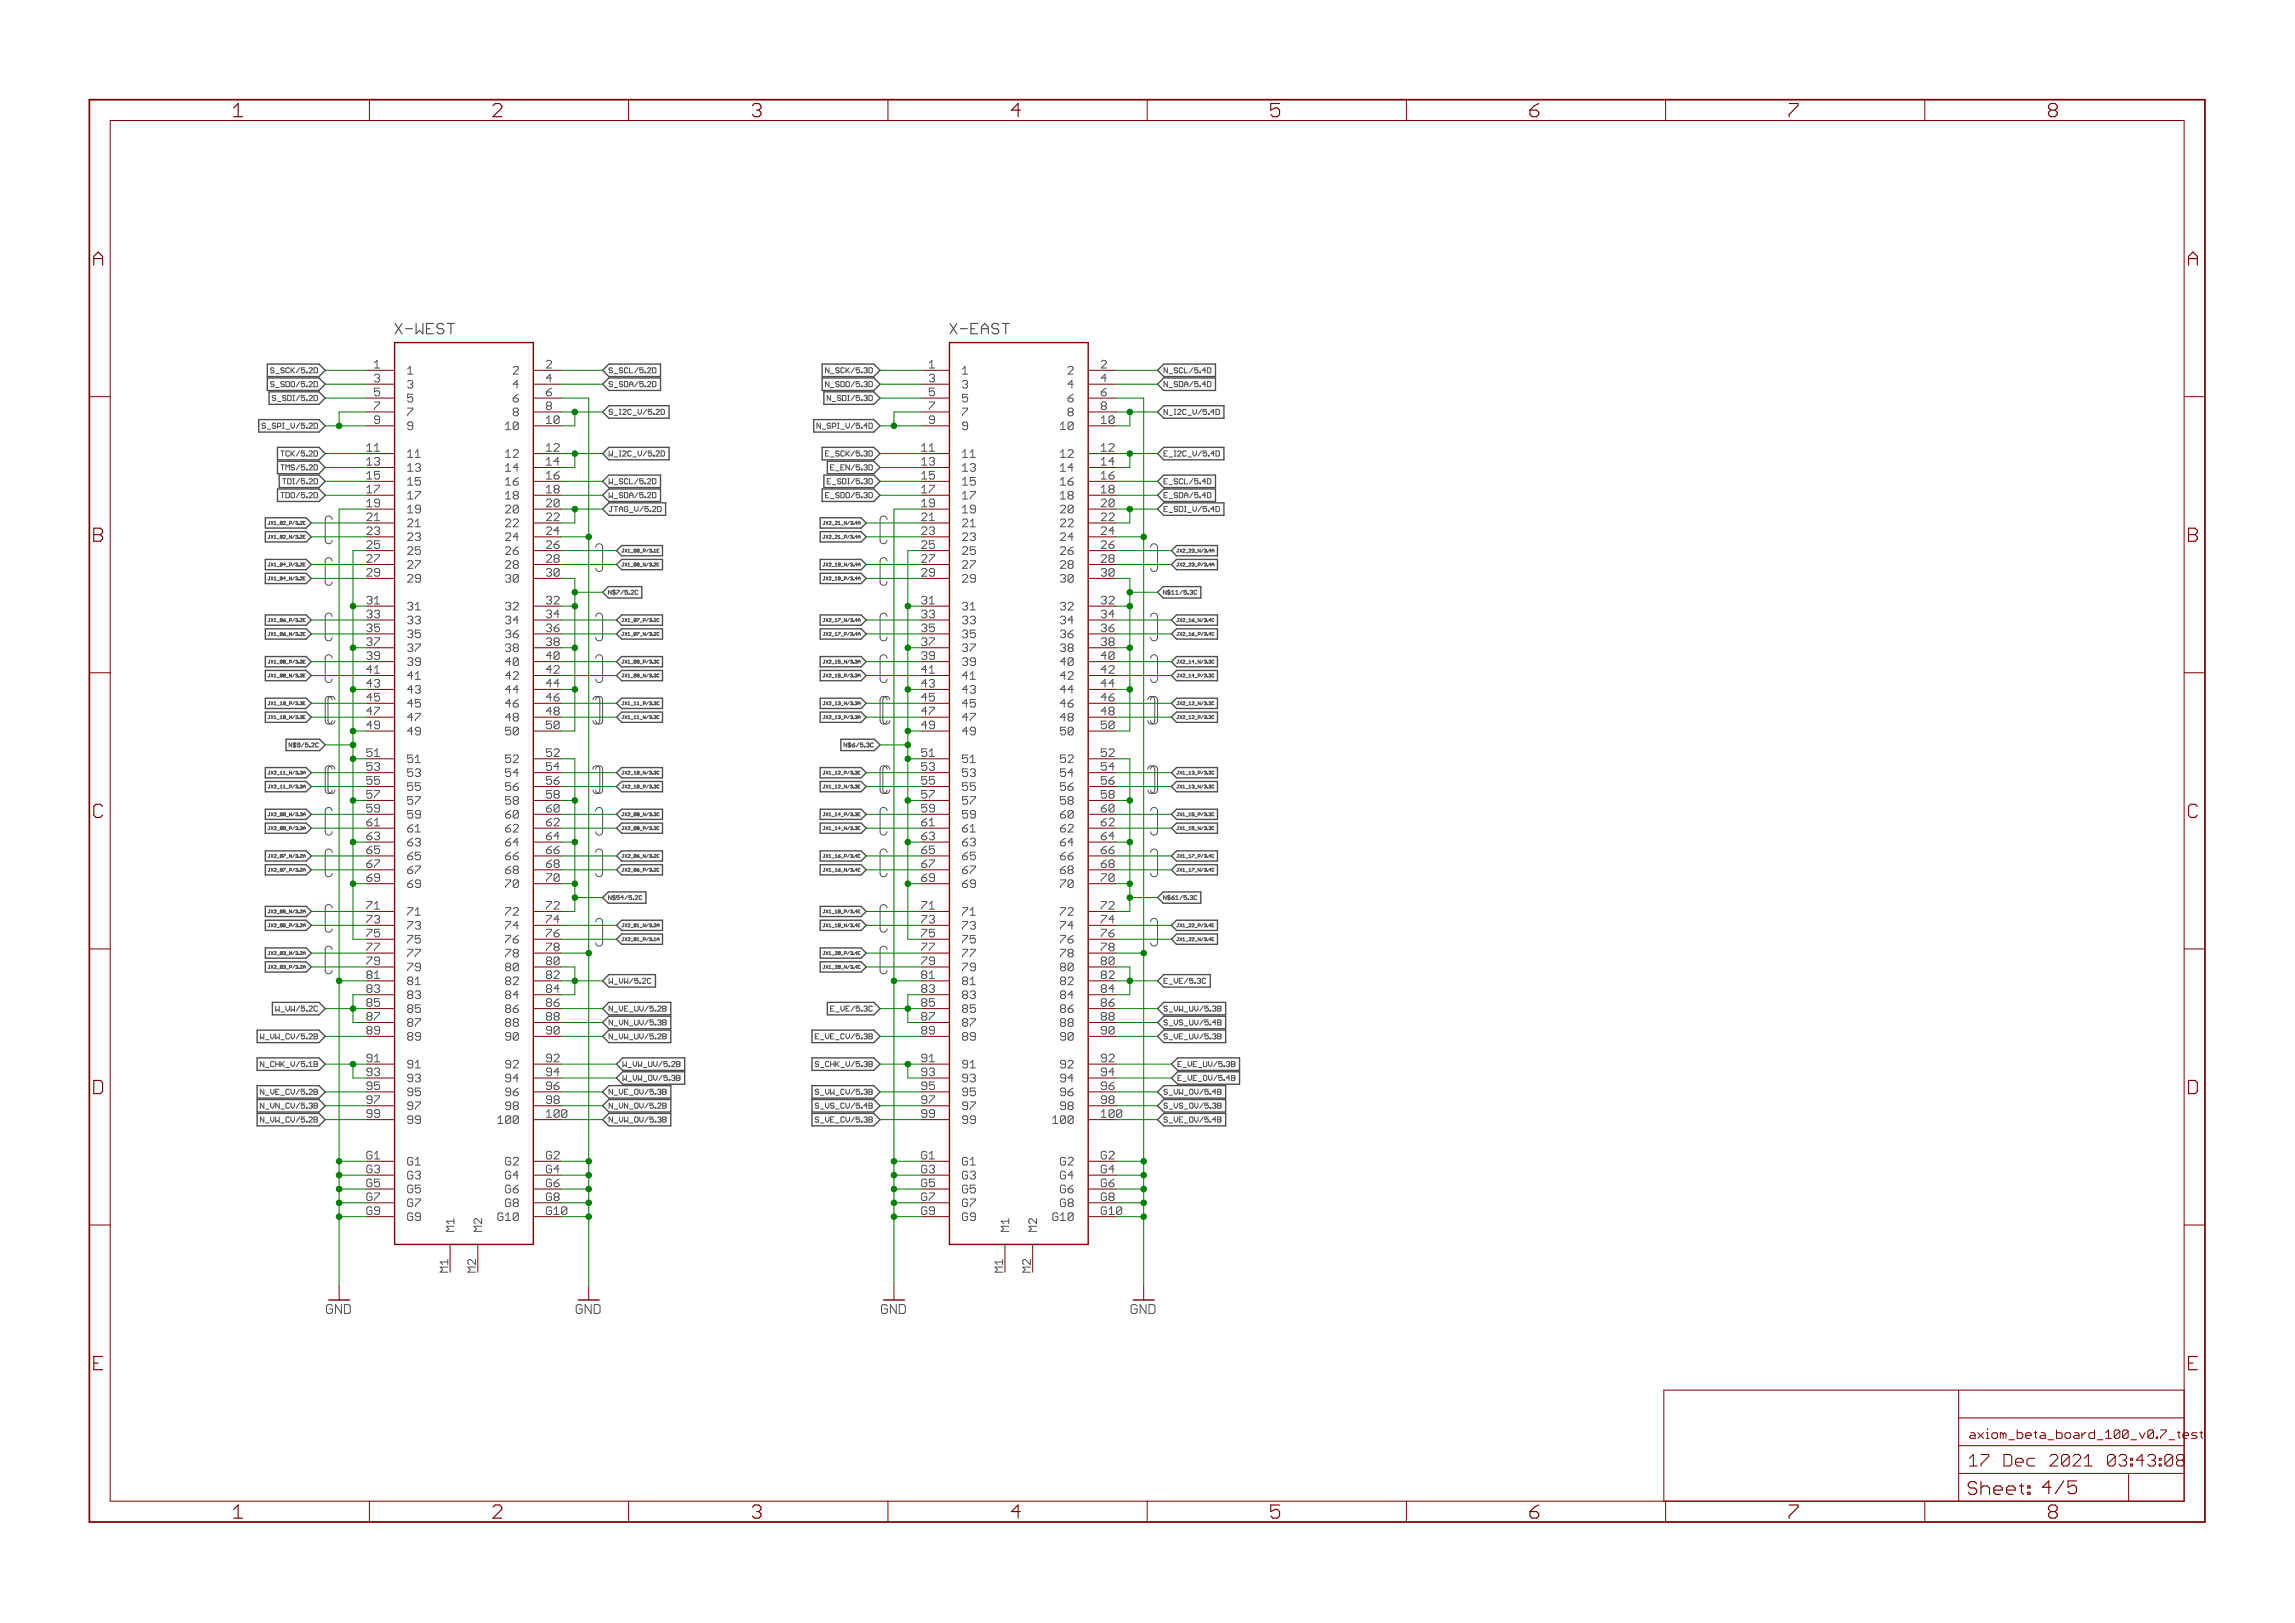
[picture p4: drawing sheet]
<svg xmlns="http://www.w3.org/2000/svg" width="420mm" height="297mm" viewBox="0 0 420 297" stroke-linecap="round" stroke-linejoin="round" font-family="sans-serif">
<defs><g id="words">
<g font-size="3.7" fill="#800000">
<text x="42.9" y="21.4">1</text>
<text x="90.3" y="21.4">2</text>
<text x="137.8" y="21.4">3</text>
<text x="185.3" y="21.4">4</text>
<text x="232.7" y="21.4">5</text>
<text x="280.2" y="21.4">6</text>
<text x="327.6" y="21.4">7</text>
<text x="375.1" y="21.4">8</text>
<text x="17.2" y="48.6">A</text>
<text x="400.7" y="48.6">A</text>
<text x="17.2" y="99.2">B</text>
<text x="400.7" y="99.2">B</text>
<text x="17.1" y="149.7">C</text>
<text x="400.6" y="149.7">C</text>
<text x="17" y="200.2">D</text>
<text x="400.5" y="200.2">D</text>
<text x="17.3" y="250.8">E</text>
<text x="400.7" y="250.8">E</text>
<text x="42.9" y="277.9">1</text>
<text x="90.3" y="277.9">2</text>
<text x="137.8" y="277.9">3</text>
<text x="185.3" y="277.9">4</text>
<text x="232.7" y="277.9">5</text>
<text x="280.2" y="277.9">6</text>
<text x="327.6" y="277.9">7</text>
<text x="375.1" y="277.9">8</text>
</g>
<text font-size="3.6" fill="#800000" x="360.4" y="273.6">Sheet: 4/5</text>
<g font-size="3.2" fill="#800000">
<text x="360.6" y="268.4">17 Dec 2021</text>
<text x="382.3" y="268.4">03:43:09</text>
</g>
<g font-size="2.9" fill="#505050">
<text x="72.4" y="61.2">X-WEST</text>
<text x="174" y="61.2">X-EAST</text>
</g>
<g font-size="2.5" fill="#800000">
<text x="59" y="240.5">GND</text>
<text x="104.8" y="240.5">GND</text>
<text x="160.6" y="240.5">GND</text>
<text x="206.4" y="240.5">GND</text>
</g>
<text font-size="2.3" fill="#800000" x="360.6" y="263.3">axiom_beta_board_100_v0.7_test</text>
<g font-size="2.1" fill="#505050">
<text x="68.7" y="67.4">1</text>
<text x="68.7" y="70">3</text>
<text x="74.7" y="68.5">1</text>
<text x="74.7" y="71.1">3</text>
<text x="94.1" y="68.5">2</text>
<text x="94.1" y="71.1">4</text>
<text x="100.1" y="67.4">2</text>
<text x="100.1" y="70">4</text>
<text x="170.3" y="67.4">1</text>
<text x="170.3" y="70">3</text>
<text x="176.3" y="68.5">1</text>
<text x="176.3" y="71.1">3</text>
<text x="195.7" y="68.5">2</text>
<text x="195.7" y="71.1">4</text>
<text x="201.7" y="67.4">2</text>
<text x="201.7" y="70">4</text>
<text x="68.7" y="72.5">5</text>
<text x="68.7" y="75">7</text>
<text x="68.7" y="77.6">9</text>
<text x="74.7" y="73.6">5</text>
<text x="74.7" y="76.2">7</text>
<text x="94.1" y="73.6">6</text>
<text x="94.1" y="76.2">8</text>
<text x="100.1" y="72.5">6</text>
<text x="100.1" y="75">8</text>
<text x="100.1" y="77.6">10</text>
<text x="170.3" y="72.5">5</text>
<text x="170.3" y="75">7</text>
<text x="170.3" y="77.6">9</text>
<text x="176.3" y="73.6">5</text>
<text x="176.3" y="76.2">7</text>
<text x="195.7" y="73.6">6</text>
<text x="195.7" y="76.2">8</text>
<text x="201.7" y="72.5">6</text>
<text x="201.7" y="75">8</text>
<text x="201.7" y="77.6">10</text>
<text x="67.3" y="82.7">11</text>
<text x="74.7" y="78.7">9</text>
<text x="74.7" y="83.8">11</text>
<text x="92.7" y="78.7">10</text>
<text x="92.7" y="83.8">12</text>
<text x="100.1" y="82.7">12</text>
<text x="168.9" y="82.7">11</text>
<text x="176.3" y="78.7">9</text>
<text x="176.3" y="83.8">11</text>
<text x="194.3" y="78.7">10</text>
<text x="194.3" y="83.8">12</text>
<text x="201.7" y="82.7">12</text>
<text x="67.3" y="85.2">13</text>
<text x="67.3" y="87.7">15</text>
<text x="74.7" y="86.3">13</text>
<text x="74.7" y="88.8">15</text>
<text x="92.7" y="86.3">14</text>
<text x="92.7" y="88.8">16</text>
<text x="100.1" y="85.2">14</text>
<text x="100.1" y="87.7">16</text>
<text x="168.9" y="85.2">13</text>
<text x="168.9" y="87.7">15</text>
<text x="176.3" y="86.3">13</text>
<text x="176.3" y="88.8">15</text>
<text x="194.3" y="86.3">14</text>
<text x="194.3" y="88.8">16</text>
<text x="201.7" y="85.2">14</text>
<text x="201.7" y="87.7">16</text>
<text x="67.3" y="90.3">17</text>
<text x="67.3" y="92.8">19</text>
<text x="67.3" y="95.4">21</text>
<text x="74.7" y="91.4">17</text>
<text x="74.7" y="93.9">19</text>
<text x="92.7" y="91.4">18</text>
<text x="92.7" y="93.9">20</text>
<text x="100.1" y="90.3">18</text>
<text x="100.1" y="92.8">20</text>
<text x="100.1" y="95.4">22</text>
<text x="168.9" y="90.3">17</text>
<text x="168.9" y="92.8">19</text>
<text x="168.9" y="95.4">21</text>
<text x="176.3" y="91.4">17</text>
<text x="176.3" y="93.9">19</text>
<text x="194.3" y="91.4">18</text>
<text x="194.3" y="93.9">20</text>
<text x="201.7" y="90.3">18</text>
<text x="201.7" y="92.8">20</text>
<text x="201.7" y="95.4">22</text>
<text x="67.3" y="97.9">23</text>
<text x="67.3" y="100.4">25</text>
<text x="74.7" y="96.5">21</text>
<text x="74.7" y="99">23</text>
<text x="74.7" y="101.5">25</text>
<text x="92.7" y="96.5">22</text>
<text x="92.7" y="99">24</text>
<text x="92.7" y="101.5">26</text>
<text x="100.1" y="97.9">24</text>
<text x="100.1" y="100.4">26</text>
<text x="168.9" y="97.9">23</text>
<text x="168.9" y="100.4">25</text>
<text x="176.3" y="96.5">21</text>
<text x="176.3" y="99">23</text>
<text x="176.3" y="101.5">25</text>
<text x="194.3" y="96.5">22</text>
<text x="194.3" y="99">24</text>
<text x="194.3" y="101.5">26</text>
<text x="201.7" y="97.9">24</text>
<text x="201.7" y="100.4">26</text>
<text x="67.3" y="103">27</text>
<text x="67.3" y="105.5">29</text>
<text x="74.7" y="104.1">27</text>
<text x="74.7" y="106.6">29</text>
<text x="92.7" y="104.1">28</text>
<text x="92.7" y="106.6">30</text>
<text x="100.1" y="103">28</text>
<text x="100.1" y="105.5">30</text>
<text x="168.9" y="103">27</text>
<text x="168.9" y="105.5">29</text>
<text x="176.3" y="104.1">27</text>
<text x="176.3" y="106.6">29</text>
<text x="194.3" y="104.1">28</text>
<text x="194.3" y="106.6">30</text>
<text x="201.7" y="103">28</text>
<text x="201.7" y="105.5">30</text>
<text x="67.3" y="110.6">31</text>
<text x="67.3" y="113.1">33</text>
<text x="74.7" y="111.7">31</text>
<text x="92.7" y="111.7">32</text>
<text x="100.1" y="110.6">32</text>
<text x="100.1" y="113.1">34</text>
<text x="168.9" y="110.6">31</text>
<text x="168.9" y="113.1">33</text>
<text x="176.3" y="111.7">31</text>
<text x="194.3" y="111.7">32</text>
<text x="201.7" y="110.6">32</text>
<text x="201.7" y="113.1">34</text>
<text x="67.3" y="115.7">35</text>
<text x="67.3" y="118.2">37</text>
<text x="74.7" y="114.2">33</text>
<text x="74.7" y="116.8">35</text>
<text x="74.7" y="119.3">37</text>
<text x="92.7" y="114.2">34</text>
<text x="92.7" y="116.8">36</text>
<text x="92.7" y="119.3">38</text>
<text x="100.1" y="115.7">36</text>
<text x="100.1" y="118.2">38</text>
<text x="168.9" y="115.7">35</text>
<text x="168.9" y="118.2">37</text>
<text x="176.3" y="114.2">33</text>
<text x="176.3" y="116.8">35</text>
<text x="176.3" y="119.3">37</text>
<text x="194.3" y="114.2">34</text>
<text x="194.3" y="116.8">36</text>
<text x="194.3" y="119.3">38</text>
<text x="201.7" y="115.7">36</text>
<text x="201.7" y="118.2">38</text>
<text x="67.3" y="120.7">39</text>
<text x="67.3" y="123.3">41</text>
<text x="67.3" y="125.8">43</text>
<text x="74.7" y="121.9">39</text>
<text x="74.7" y="124.4">41</text>
<text x="92.7" y="121.9">40</text>
<text x="92.7" y="124.4">42</text>
<text x="100.1" y="120.7">40</text>
<text x="100.1" y="123.3">42</text>
<text x="100.1" y="125.8">44</text>
<text x="168.9" y="120.7">39</text>
<text x="168.9" y="123.3">41</text>
<text x="168.9" y="125.8">43</text>
<text x="176.3" y="121.9">39</text>
<text x="176.3" y="124.4">41</text>
<text x="194.3" y="121.9">40</text>
<text x="194.3" y="124.4">42</text>
<text x="201.7" y="120.7">40</text>
<text x="201.7" y="123.3">42</text>
<text x="201.7" y="125.8">44</text>
<text x="67.3" y="128.4">45</text>
<text x="67.3" y="130.9">47</text>
<text x="74.7" y="126.9">43</text>
<text x="74.7" y="129.5">45</text>
<text x="92.7" y="126.9">44</text>
<text x="92.7" y="129.5">46</text>
<text x="100.1" y="128.4">46</text>
<text x="100.1" y="130.9">48</text>
<text x="168.9" y="128.4">45</text>
<text x="168.9" y="130.9">47</text>
<text x="176.3" y="126.9">43</text>
<text x="176.3" y="129.5">45</text>
<text x="194.3" y="126.9">44</text>
<text x="194.3" y="129.5">46</text>
<text x="201.7" y="128.4">46</text>
<text x="201.7" y="130.9">48</text>
<text x="67.3" y="133.4">49</text>
<text x="74.7" y="132">47</text>
<text x="74.7" y="134.6">49</text>
<text x="92.7" y="132">48</text>
<text x="92.7" y="134.6">50</text>
<text x="100.1" y="133.4">50</text>
<text x="168.9" y="133.4">49</text>
<text x="176.3" y="132">47</text>
<text x="176.3" y="134.6">49</text>
<text x="194.3" y="132">48</text>
<text x="194.3" y="134.6">50</text>
<text x="201.7" y="133.4">50</text>
<text x="67.3" y="138.5">51</text>
<text x="67.3" y="141.1">53</text>
<text x="67.3" y="143.6">55</text>
<text x="74.7" y="139.6">51</text>
<text x="74.7" y="142.2">53</text>
<text x="92.7" y="139.6">52</text>
<text x="92.7" y="142.2">54</text>
<text x="100.1" y="138.5">52</text>
<text x="100.1" y="141.1">54</text>
<text x="100.1" y="143.6">56</text>
<text x="168.9" y="138.5">51</text>
<text x="168.9" y="141.1">53</text>
<text x="168.9" y="143.6">55</text>
<text x="176.3" y="139.6">51</text>
<text x="176.3" y="142.2">53</text>
<text x="194.3" y="139.6">52</text>
<text x="194.3" y="142.2">54</text>
<text x="201.7" y="138.5">52</text>
<text x="201.7" y="141.1">54</text>
<text x="201.7" y="143.6">56</text>
<text x="67.3" y="146.1">57</text>
<text x="67.3" y="148.7">59</text>
<text x="74.7" y="144.7">55</text>
<text x="74.7" y="147.3">57</text>
<text x="74.7" y="149.8">59</text>
<text x="92.7" y="144.7">56</text>
<text x="92.7" y="147.3">58</text>
<text x="92.7" y="149.8">60</text>
<text x="100.1" y="146.1">58</text>
<text x="100.1" y="148.7">60</text>
<text x="168.9" y="146.1">57</text>
<text x="168.9" y="148.7">59</text>
<text x="176.3" y="144.7">55</text>
<text x="176.3" y="147.3">57</text>
<text x="176.3" y="149.8">59</text>
<text x="194.3" y="144.7">56</text>
<text x="194.3" y="147.3">58</text>
<text x="194.3" y="149.8">60</text>
<text x="201.7" y="146.1">58</text>
<text x="201.7" y="148.7">60</text>
<text x="67.3" y="151.2">61</text>
<text x="67.3" y="153.8">63</text>
<text x="74.7" y="152.3">61</text>
<text x="74.7" y="154.9">63</text>
<text x="92.7" y="152.3">62</text>
<text x="92.7" y="154.9">64</text>
<text x="100.1" y="151.2">62</text>
<text x="100.1" y="153.8">64</text>
<text x="168.9" y="151.2">61</text>
<text x="168.9" y="153.8">63</text>
<text x="176.3" y="152.3">61</text>
<text x="176.3" y="154.9">63</text>
<text x="194.3" y="152.3">62</text>
<text x="194.3" y="154.9">64</text>
<text x="201.7" y="151.2">62</text>
<text x="201.7" y="153.8">64</text>
<text x="67.3" y="156.3">65</text>
<text x="67.3" y="158.8">67</text>
<text x="67.3" y="161.4">69</text>
<text x="74.7" y="157.4">65</text>
<text x="74.7" y="160">67</text>
<text x="92.7" y="157.4">66</text>
<text x="92.7" y="160">68</text>
<text x="100.1" y="156.3">66</text>
<text x="100.1" y="158.8">68</text>
<text x="100.1" y="161.4">70</text>
<text x="168.9" y="156.3">65</text>
<text x="168.9" y="158.8">67</text>
<text x="168.9" y="161.4">69</text>
<text x="176.3" y="157.4">65</text>
<text x="176.3" y="160">67</text>
<text x="194.3" y="157.4">66</text>
<text x="194.3" y="160">68</text>
<text x="201.7" y="156.3">66</text>
<text x="201.7" y="158.8">68</text>
<text x="201.7" y="161.4">70</text>
<text x="67.3" y="166.5">71</text>
<text x="74.7" y="162.5">69</text>
<text x="74.7" y="167.6">71</text>
<text x="92.7" y="162.5">70</text>
<text x="92.7" y="167.6">72</text>
<text x="100.1" y="166.5">72</text>
<text x="168.9" y="166.5">71</text>
<text x="176.3" y="162.5">69</text>
<text x="176.3" y="167.6">71</text>
<text x="194.3" y="162.5">70</text>
<text x="194.3" y="167.6">72</text>
<text x="201.7" y="166.5">72</text>
<text x="67.3" y="169">73</text>
<text x="67.3" y="171.5">75</text>
<text x="74.7" y="170.1">73</text>
<text x="74.7" y="172.7">75</text>
<text x="92.7" y="170.1">74</text>
<text x="92.7" y="172.7">76</text>
<text x="100.1" y="169">74</text>
<text x="100.1" y="171.5">76</text>
<text x="168.9" y="169">73</text>
<text x="168.9" y="171.5">75</text>
<text x="176.3" y="170.1">73</text>
<text x="176.3" y="172.7">75</text>
<text x="194.3" y="170.1">74</text>
<text x="194.3" y="172.7">76</text>
<text x="201.7" y="169">74</text>
<text x="201.7" y="171.5">76</text>
<text x="67.3" y="174.1">77</text>
<text x="67.3" y="176.6">79</text>
<text x="67.3" y="179.2">81</text>
<text x="74.7" y="175.2">77</text>
<text x="74.7" y="177.7">79</text>
<text x="92.7" y="175.2">78</text>
<text x="92.7" y="177.7">80</text>
<text x="100.1" y="174.1">78</text>
<text x="100.1" y="176.6">80</text>
<text x="100.1" y="179.2">82</text>
<text x="168.9" y="174.1">77</text>
<text x="168.9" y="176.6">79</text>
<text x="168.9" y="179.2">81</text>
<text x="176.3" y="175.2">77</text>
<text x="176.3" y="177.7">79</text>
<text x="194.3" y="175.2">78</text>
<text x="194.3" y="177.7">80</text>
<text x="201.7" y="174.1">78</text>
<text x="201.7" y="176.6">80</text>
<text x="201.7" y="179.2">82</text>
<text x="67.3" y="181.7">83</text>
<text x="67.3" y="184.2">85</text>
<text x="74.7" y="180.3">81</text>
<text x="74.7" y="182.8">83</text>
<text x="74.7" y="185.4">85</text>
<text x="92.7" y="180.3">82</text>
<text x="92.7" y="182.8">84</text>
<text x="92.7" y="185.4">86</text>
<text x="100.1" y="181.7">84</text>
<text x="100.1" y="184.2">86</text>
<text x="168.9" y="181.7">83</text>
<text x="168.9" y="184.2">85</text>
<text x="176.3" y="180.3">81</text>
<text x="176.3" y="182.8">83</text>
<text x="176.3" y="185.4">85</text>
<text x="194.3" y="180.3">82</text>
<text x="194.3" y="182.8">84</text>
<text x="194.3" y="185.4">86</text>
<text x="201.7" y="181.7">84</text>
<text x="201.7" y="184.2">86</text>
<text x="67.3" y="186.8">87</text>
<text x="67.3" y="189.3">89</text>
<text x="74.7" y="187.9">87</text>
<text x="74.7" y="190.4">89</text>
<text x="92.7" y="187.9">88</text>
<text x="92.7" y="190.4">90</text>
<text x="100.1" y="186.8">88</text>
<text x="100.1" y="189.3">90</text>
<text x="168.9" y="186.8">87</text>
<text x="168.9" y="189.3">89</text>
<text x="176.3" y="187.9">87</text>
<text x="176.3" y="190.4">89</text>
<text x="194.3" y="187.9">88</text>
<text x="194.3" y="190.4">90</text>
<text x="201.7" y="186.8">88</text>
<text x="201.7" y="189.3">90</text>
<text x="67.3" y="194.4">91</text>
<text x="67.3" y="196.9">93</text>
<text x="74.7" y="195.5">91</text>
<text x="92.7" y="195.5">92</text>
<text x="100.1" y="194.4">92</text>
<text x="100.1" y="196.9">94</text>
<text x="168.9" y="194.4">91</text>
<text x="168.9" y="196.9">93</text>
<text x="176.3" y="195.5">91</text>
<text x="194.3" y="195.5">92</text>
<text x="201.7" y="194.4">92</text>
<text x="201.7" y="196.9">94</text>
<text x="67.3" y="199.5">95</text>
<text x="67.3" y="202">97</text>
<text x="74.7" y="198">93</text>
<text x="74.7" y="200.6">95</text>
<text x="74.7" y="203.1">97</text>
<text x="92.7" y="198">94</text>
<text x="92.7" y="200.6">96</text>
<text x="92.7" y="203.1">98</text>
<text x="100.1" y="199.5">96</text>
<text x="100.1" y="202">98</text>
<text x="168.9" y="199.5">95</text>
<text x="168.9" y="202">97</text>
<text x="176.3" y="198">93</text>
<text x="176.3" y="200.6">95</text>
<text x="176.3" y="203.1">97</text>
<text x="194.3" y="198">94</text>
<text x="194.3" y="200.6">96</text>
<text x="194.3" y="203.1">98</text>
<text x="201.7" y="199.5">96</text>
<text x="201.7" y="202">98</text>
<text x="67.3" y="204.6">99</text>
<text x="74.7" y="205.7">99</text>
<text x="91.4" y="205.7">100</text>
<text x="100.1" y="204.6">100</text>
<text x="168.9" y="204.6">99</text>
<text x="176.3" y="205.7">99</text>
<text x="193" y="205.7">100</text>
<text x="201.7" y="204.6">100</text>
<text x="67" y="212.2">G1</text>
<text x="67" y="214.7">G3</text>
<text x="74.7" y="213.3">G1</text>
<text x="74.7" y="215.8">G3</text>
<text x="92.4" y="213.3">G2</text>
<text x="92.4" y="215.8">G4</text>
<text x="100.1" y="212.2">G2</text>
<text x="100.1" y="214.7">G4</text>
<text x="168.6" y="212.2">G1</text>
<text x="168.6" y="214.7">G3</text>
<text x="176.3" y="213.3">G1</text>
<text x="176.3" y="215.8">G3</text>
<text x="194" y="213.3">G2</text>
<text x="194" y="215.8">G4</text>
<text x="201.7" y="212.2">G2</text>
<text x="201.7" y="214.7">G4</text>
<text x="67" y="217.2">G5</text>
<text x="67" y="219.8">G7</text>
<text x="74.7" y="218.4">G5</text>
<text x="74.7" y="220.9">G7</text>
<text x="92.4" y="218.4">G6</text>
<text x="92.4" y="220.9">G8</text>
<text x="100.1" y="217.2">G6</text>
<text x="100.1" y="219.8">G8</text>
<text x="168.6" y="217.2">G5</text>
<text x="168.6" y="219.8">G7</text>
<text x="176.3" y="218.4">G5</text>
<text x="176.3" y="220.9">G7</text>
<text x="194" y="218.4">G6</text>
<text x="194" y="220.9">G8</text>
<text x="201.7" y="217.2">G6</text>
<text x="201.7" y="219.8">G8</text>
<text x="67" y="222.3">G9</text>
<text x="74.7" y="223.4">G9</text>
<text x="83.3" y="225.4" transform="rotate(-90 83.3 225.4)">M1</text>
<text x="88.4" y="225.4" transform="rotate(-90 88.4 225.4)">M2</text>
<text x="91.1" y="223.4">G10</text>
<text x="100.1" y="222.3">G10</text>
<text x="168.6" y="222.3">G9</text>
<text x="176.3" y="223.4">G9</text>
<text x="184.9" y="225.4" transform="rotate(-90 184.9 225.4)">M1</text>
<text x="190" y="225.4" transform="rotate(-90 190 225.4)">M2</text>
<text x="192.7" y="223.4">G10</text>
<text x="201.7" y="222.3">G10</text>
<text x="82.2" y="233.3" transform="rotate(-90 82.2 233.3)">M1</text>
<text x="87.3" y="233.3" transform="rotate(-90 87.3 233.3)">M2</text>
<text x="183.8" y="233.3" transform="rotate(-90 183.8 233.3)">M1</text>
<text x="188.9" y="233.3" transform="rotate(-90 188.9 233.3)">M2</text>
</g>
<g font-size="1.4" fill="#505050">
<text x="49.9" y="70.8">S_SDO/5.2D</text>
<text x="50.2" y="68.3">S_SCK/5.2D</text>
<text x="111.6" y="68.3">S_SCL/5.2D</text>
<text x="111.6" y="70.8">S_SDA/5.2D</text>
<text x="151.4" y="70.8">N_SDO/5.3D</text>
<text x="151.7" y="68.3">N_SCK/5.3D</text>
<text x="213.2" y="68.3">N_SCL/5.4D</text>
<text x="213.2" y="70.8">N_SDA/5.4D</text>
<text x="50.6" y="73.4">S_SDI/5.2D</text>
<text x="111.6" y="75.9">S_I2C_V/5.2D</text>
<text x="152.1" y="73.4">N_SDI/5.3D</text>
<text x="213.2" y="75.9">N_I2C_V/5.4D</text>
<text x="49.2" y="78.4">S_SPI_V/5.2D</text>
<text x="51.9" y="83.5">TCK/5.2D</text>
<text x="111.6" y="83.5">W_I2C_V/5.2D</text>
<text x="150.6" y="78.4">N_SPI_V/5.4D</text>
<text x="151.8" y="83.5">E_SCK/5.3D</text>
<text x="213.2" y="83.5">E_I2C_V/5.4D</text>
<text x="51.7" y="86.1">TMS/5.2D</text>
<text x="52.3" y="88.6">TDI/5.2D</text>
<text x="111.6" y="88.6">W_SCL/5.2D</text>
<text x="152.2" y="88.6">E_SDI/5.3D</text>
<text x="152.7" y="86.1">E_EN/5.3D</text>
<text x="213.2" y="88.6">E_SCL/5.4D</text>
<text x="51.6" y="91.1">TDO/5.2D</text>
<text x="111.6" y="91.1">W_SDA/5.2D</text>
<text x="111.6" y="93.7">JTAG_V/5.2D</text>
<text x="151.5" y="91.1">E_SDO/5.3D</text>
<text x="213.2" y="91.1">E_SDA/5.4D</text>
<text x="213.2" y="93.7">E_SDI_V/5.4D</text>
<text x="50.3" y="185.1">W_VW/5.2C</text>
<text x="111.6" y="185.1">N_VE_UV/5.2B</text>
<text x="111.6" y="180">W_VW/5.2C</text>
<text x="152.9" y="185.1">E_VE/5.3C</text>
<text x="213.2" y="185.1">S_VW_UV/5.3B</text>
<text x="213.2" y="180">E_VE/5.3C</text>
<text x="47.6" y="190.2">W_VW_CV/5.2B</text>
<text x="111.6" y="190.2">N_VW_UV/5.2B</text>
<text x="111.6" y="187.6">N_VN_UV/5.3B</text>
<text x="150.2" y="190.2">E_VE_CV/5.3B</text>
<text x="213.2" y="190.2">S_VE_UV/5.3B</text>
<text x="213.2" y="187.6">S_VS_UV/5.4B</text>
<text x="48.4" y="195.3">N_CHK_V/5.1B</text>
<text x="114.2" y="195.3">W_VW_UV/5.2B</text>
<text x="114.2" y="197.8">W_VW_OV/5.3B</text>
<text x="150.1" y="195.3">S_CHK_V/5.3B</text>
<text x="215.7" y="195.3">E_VE_UV/5.3B</text>
<text x="215.7" y="197.8">E_VE_OV/5.4B</text>
<text x="48.3" y="202.9">N_VN_CV/5.3B</text>
<text x="48.5" y="200.3">N_VE_CV/5.2B</text>
<text x="111.6" y="202.9">N_VN_OV/5.2B</text>
<text x="111.6" y="200.3">N_VE_OV/5.3B</text>
<text x="149.7" y="200.3">S_VW_CV/5.3B</text>
<text x="150.2" y="202.9">S_VS_CV/5.4B</text>
<text x="213.2" y="202.9">S_VS_OV/5.3B</text>
<text x="213.2" y="200.3">S_VW_OV/5.4B</text>
<text x="48" y="205.4">N_VW_CV/5.2B</text>
<text x="111.6" y="205.4">N_VW_OV/5.3B</text>
<text x="150.2" y="205.4">S_VE_CV/5.3B</text>
<text x="213.2" y="205.4">S_VE_OV/5.4B</text>
</g>
<g font-size="1.1" fill="#505050">
<text x="111.5" y="108.8">N$7/5.2C</text>
<text x="213.1" y="108.8">N$11/5.3C</text>
<text x="53.4" y="136.7">N$9/5.2C</text>
<text x="155" y="136.7">N$6/5.3C</text>
<text x="111.5" y="164.7">N$54/5.2C</text>
<text x="213.1" y="164.7">N$61/5.3C</text>
</g>
<g font-size=".8" fill="#505050">
<text x="50.2" y="98.5">JX1_02_N/3.2E</text>
<text x="50.3" y="96">JX1_02_P/3.2E</text>
<text x="114" y="101.1">JX1_00_P/3.1E</text>
<text x="151.7" y="96">JX2_21_N/3.4A</text>
<text x="151.8" y="98.5">JX2_21_P/3.4A</text>
<text x="215.5" y="101.1">JX2_23_N/3.4A</text>
<text x="50.2" y="106.2">JX1_04_N/3.2E</text>
<text x="50.3" y="103.6">JX1_04_P/3.2E</text>
<text x="114" y="103.6">JX1_00_N/3.2E</text>
<text x="151.7" y="103.6">JX2_19_N/3.4A</text>
<text x="151.8" y="106.2">JX2_19_P/3.4A</text>
<text x="215.5" y="103.6">JX2_23_P/3.4A</text>
<text x="50.3" y="113.8">JX1_06_P/3.2E</text>
<text x="114" y="113.8">JX1_07_P/3.2C</text>
<text x="151.7" y="113.8">JX2_17_N/3.4A</text>
<text x="215.5" y="113.8">JX2_16_N/3.4C</text>
<text x="50.2" y="116.3">JX1_06_N/3.2E</text>
<text x="114" y="116.3">JX1_07_N/3.2C</text>
<text x="151.8" y="116.3">JX2_17_P/3.4A</text>
<text x="215.5" y="116.3">JX2_16_P/3.4C</text>
<text x="50.2" y="123.9">JX1_08_N/3.3E</text>
<text x="50.3" y="121.4">JX1_08_P/3.3E</text>
<text x="114" y="121.4">JX1_09_P/3.3C</text>
<text x="114" y="123.9">JX1_09_N/3.3C</text>
<text x="151.7" y="121.4">JX2_15_N/3.3A</text>
<text x="151.8" y="123.9">JX2_15_P/3.3A</text>
<text x="215.5" y="121.4">JX2_14_N/3.3C</text>
<text x="215.5" y="123.9">JX2_14_P/3.3C</text>
<text x="50.2" y="131.6">JX1_10_N/3.3E</text>
<text x="50.3" y="129">JX1_10_P/3.3E</text>
<text x="114" y="129">JX1_11_P/3.3C</text>
<text x="114" y="131.6">JX1_11_N/3.3C</text>
<text x="151.7" y="129">JX2_13_N/3.3A</text>
<text x="151.8" y="131.6">JX2_13_P/3.3A</text>
<text x="215.5" y="129">JX2_12_N/3.3C</text>
<text x="215.5" y="131.6">JX2_12_P/3.3C</text>
<text x="50.1" y="141.7">JX2_11_N/3.3A</text>
<text x="114" y="141.7">JX2_10_N/3.3C</text>
<text x="151.9" y="141.7">JX1_12_P/3.3E</text>
<text x="215.5" y="141.7">JX1_13_P/3.3C</text>
<text x="50.1" y="149.3">JX2_09_N/3.3A</text>
<text x="50.3" y="144.3">JX2_11_P/3.3A</text>
<text x="114" y="144.3">JX2_10_P/3.3C</text>
<text x="114" y="149.3">JX2_08_N/3.3C</text>
<text x="151.8" y="144.3">JX1_12_N/3.3E</text>
<text x="151.9" y="149.3">JX1_14_P/3.3E</text>
<text x="215.5" y="149.3">JX1_15_P/3.3C</text>
<text x="215.5" y="144.3">JX1_13_N/3.3C</text>
<text x="50.3" y="151.9">JX2_09_P/3.3A</text>
<text x="114" y="151.9">JX2_08_P/3.3C</text>
<text x="151.8" y="151.9">JX1_14_N/3.3E</text>
<text x="215.5" y="151.9">JX1_15_N/3.3C</text>
<text x="50.1" y="157">JX2_07_N/3.2A</text>
<text x="50.3" y="159.5">JX2_07_P/3.2A</text>
<text x="114" y="157">JX2_06_N/3.2C</text>
<text x="114" y="159.5">JX2_06_P/3.2C</text>
<text x="151.8" y="159.5">JX1_16_N/3.4E</text>
<text x="151.9" y="157">JX1_16_P/3.4E</text>
<text x="215.5" y="157">JX1_17_P/3.4C</text>
<text x="215.5" y="159.5">JX1_17_N/3.4C</text>
<text x="50.1" y="167.1">JX2_05_N/3.2A</text>
<text x="151.9" y="167.1">JX1_18_P/3.4E</text>
<text x="50.3" y="169.7">JX2_05_P/3.2A</text>
<text x="114" y="172.2">JX2_01_P/3.1A</text>
<text x="114" y="169.7">JX2_01_N/3.2A</text>
<text x="151.8" y="169.7">JX1_18_N/3.4E</text>
<text x="215.5" y="172.2">JX1_22_N/3.4E</text>
<text x="215.5" y="169.7">JX1_22_P/3.4E</text>
<text x="50.1" y="174.7">JX2_03_N/3.2A</text>
<text x="50.3" y="177.3">JX2_03_P/3.2A</text>
<text x="151.8" y="177.3">JX1_20_N/3.4E</text>
<text x="151.9" y="174.7">JX1_20_P/3.4E</text>
</g>
</g></defs>
<g fill="none" stroke="#505050" stroke-width=".18">
<path d="M48.6 77.6l-.1-.2h-.4l-.1 .4 .1 .1h.4l.1 .3-.1 .2h-.4l-.1-.2M49.6 68.1l.1 .1h.3M49.8 73.2l.2 .1h.3M50 67.3h-.3l-.1 .2 .1 .3h.3M50.3 72.4h-.3l-.2 .1 .2 .4h.3M121.5 74.9l.1 .2v.6l-.1 .2M150.2 77.4v1l-.6-1v1M151.1 68.2v-.9l.7 .9M151.4 73.3v-.9l.7 .9M49.3 95.4h.1M49.3 98h.1M49.3 95.4v.5v.1l-.2-.1"/>
<path d="M49.3 98v.4v.1l-.2-.1M49.6 95.4l.4 .6M49.6 98l.4 .5M50 95.4l-.4 .6M50 98l-.4 .5M51.7 87.6h.6M60.8 95.1a.63 .63 0 0 0-.6-.7 .63 .63 0 0 0-.7 .7v3.8a.63 .63 0 0 0 .7 .6 .63 .63 0 0 0 .6-.6M120.9 92.7l.1 .2v.6l-.1 .1M150.8 95.4h.2M150.8 98h.2M150.9 95.4v.5l-.1 .1-.1-.1M150.9 98v.4l-.1 .1-.1-.1"/>
<path d="M151.1 83h.3M151.1 90.6h.3M151.2 95.4l.4 .6M151.2 98l.4 .5M151.4 88.1h.4M151.6 95.4l-.4 .6M151.6 98l-.4 .5M151.8 82.5h-.7v1h.7M151.8 90.1h-.7v1h.7M152.1 87.6h-.7v1h.7M152.1 85.6h.3M152.7 85.1h-.6v.9h.6"/>
<path d="M162.4 95.1a.63 .63 0 0 0-.6-.7 .63 .63 0 0 0-.7 .7v3.8a.63 .63 0 0 0 .7 .6 .63 .63 0 0 0 .6-.6M223.1 82.5l.1 .2v.6l-.1 .2M223.1 92.7l.1 .2v.6l-.1 .1M49.3 113.2h.1M49.3 115.7h.1M49.3 105.6h.1M49.3 103h.1M49.3 113.2v.5v.1l-.2-.1M49.3 115.7v.5v.1l-.2-.1M49.3 105.6v.4v.2l-.2-.2M49.3 103v.5v.1l-.2-.1M49.6 105.6l.4 .6"/>
<path d="M49.6 115.7l.4 .6M49.6 113.2l.4 .6M49.6 103l.4 .6M50 105.6l-.4 .6M50 115.7l-.4 .6M50 113.2l-.4 .6M50 103l-.4 .6M60.8 102.7a.63 .63 0 0 0-.6-.7 .63 .63 0 0 0-.7 .7v3.8a.63 .63 0 0 0 .7 .6 .63 .63 0 0 0 .6-.6M60.8 112.8a.63 .63 0 0 0-.6-.6 .63 .63 0 0 0-.7 .6v3.8a.63 .63 0 0 0 .7 .7 .63 .63 0 0 0 .6-.7M109.1 112.8a.63 .63 0 0 1 .6-.6 .63 .63 0 0 1 .6 .6v3.8a.63 .63 0 0 1-.6 .7 .63 .63 0 0 1-.6-.7M109.1 100.1a.63 .63 0 0 1 .6-.6 .63 .63 0 0 1 .6 .6v3.8a.63 .63 0 0 1-.6 .7 .63 .63 0 0 1-.6-.7M120.3 115.8l.1-.1 .3 .1"/>
<path d="M120.3 116.2l.1 .1 .3-.1M120.3 100.8h.2M120.3 103.3h.2M120.7 113.3l-.1-.1-.3 .1 .1 .5 .3-.1M120.7 100.5h-.4v.6h.4M120.7 103h-.4v.6h.4M150.8 113.2h.2M150.8 115.7h.2M150.8 105.6h.2M150.8 103h.2M150.9 113.2v.5l-.1 .1-.1-.1M150.9 115.7v.5l-.1 .1-.1-.1"/>
<path d="M150.9 105.6v.4l-.1 .2-.1-.2M150.9 103v.5l-.1 .1-.1-.1M151.2 105.6l.4 .6M151.2 115.7l.4 .6M151.2 113.2l.4 .6M151.2 103l.4 .6M151.6 105.6l-.4 .6M151.6 115.7l-.4 .6M151.6 113.2l-.4 .6M151.6 103l-.4 .6M162.4 102.7a.63 .63 0 0 0-.6-.7 .63 .63 0 0 0-.7 .7v3.8a.63 .63 0 0 0 .7 .6 .63 .63 0 0 0 .6-.6M162.4 112.8a.63 .63 0 0 0-.6-.6 .63 .63 0 0 0-.7 .6v3.8a.63 .63 0 0 0 .7 .7 .63 .63 0 0 0 .6-.7"/>
<path d="M210.7 112.8a.63 .63 0 0 1 .6-.6 .63 .63 0 0 1 .6 .6v3.8a.63 .63 0 0 1-.6 .7 .63 .63 0 0 1-.6-.7M210.7 100.1a.63 .63 0 0 1 .6-.6 .63 .63 0 0 1 .6 .6v3.8a.63 .63 0 0 1-.6 .7 .63 .63 0 0 1-.6-.7M221.9 113.3l.1-.1 .2 .1M221.9 113.7l.1 .1 .2-.1M221.9 100.8h.3M221.9 103.3h.3M221.9 103.6v-.4l.2-.2 .1 .2v.4M221.9 100.7l.2-.2 .1 .2v.4M222.2 115.8v-.1l-.3 .1 .1 .5 .2-.1M49.3 120.8h.1M49.3 123.4h.1M49.3 128.4h.1"/>
<path d="M49.3 131h.1M49.3 120.8v.5v.1l-.2-.1M49.3 123.4v.4h-.2M49.3 128.4v.5h-.2M49.3 131v.4h-.2M49.6 123.4l.4 .5M49.6 120.8l.4 .6M49.6 128.4l.4 .6M49.6 131l.4 .5M50 123.4l-.4 .5M50 120.8l-.4 .6M50 128.4l-.4 .6"/>
<path d="M50 131l-.4 .5M52.9 136.7v-.7l.5 .7M60.8 120.5a.63 .63 0 0 0-.6-.7 .63 .63 0 0 0-.7 .7v3.8a.63 .63 0 0 0 .7 .6 .63 .63 0 0 0 .6-.6M60.8 128.1a.63 .63 0 0 0-.6-.7 .63 .63 0 0 0-.7 .7v3.8a.63 .63 0 0 0 .7 .6 .63 .63 0 0 0 .6-.6M61.3 128.1a.63 .63 0 0 0-.6-.7 .63 .63 0 0 0-.7 .7v3.8a.63 .63 0 0 0 .7 .6 .63 .63 0 0 0 .6-.6M108.5 128.1a.63 .63 0 0 1 .7-.7 .63 .63 0 0 1 .6 .7v3.8a.63 .63 0 0 1-.6 .6 .63 .63 0 0 1-.7-.6M109.1 128.1a.63 .63 0 0 1 .6-.7 .63 .63 0 0 1 .6 .7v3.8a.63 .63 0 0 1-.6 .6 .63 .63 0 0 1-.6-.6M109.1 120.5a.63 .63 0 0 1 .6-.7 .63 .63 0 0 1 .6 .7v3.8a.63 .63 0 0 1-.6 .6 .63 .63 0 0 1-.6-.6M120.3 123.4h.4M120.3 123.8h.4M120.3 131.1h.4M120.3 131.4h.4"/>
<path d="M120.7 120.9h-.4l.1 .5 .3-.1M120.7 128.5h-.4v.4h.4M150.8 120.8h.2M150.8 123.4h.2M150.8 128.4h.2M150.8 131h.2M150.9 120.8v.5l-.1 .1-.1-.1M150.9 123.4v.4h-.2M150.9 128.4v.5h-.2M150.9 131v.4h-.2M151.2 123.4l.4 .5M151.2 120.8l.4 .6"/>
<path d="M151.2 131l.4 .5M151.2 128.4l.4 .6M151.6 123.4l-.4 .5M151.6 120.8l-.4 .6M151.6 131l-.4 .5M151.6 128.4l-.4 .6M154.5 136.7v-.7l.5 .7M162.4 120.5a.63 .63 0 0 0-.6-.7 .63 .63 0 0 0-.7 .7v3.8a.63 .63 0 0 0 .7 .6 .63 .63 0 0 0 .6-.6M162.4 128.1a.63 .63 0 0 0-.6-.7 .63 .63 0 0 0-.7 .7v3.8a.63 .63 0 0 0 .7 .6 .63 .63 0 0 0 .6-.6M162.9 128.1a.63 .63 0 0 0-.6-.7 .63 .63 0 0 0-.7 .7v3.8a.63 .63 0 0 0 .7 .6 .63 .63 0 0 0 .6-.6M210.1 128.1a.63 .63 0 0 1 .7-.7 .63 .63 0 0 1 .6 .7v3.8a.63 .63 0 0 1-.6 .6 .63 .63 0 0 1-.7-.6M210.7 128.1a.63 .63 0 0 1 .6-.7 .63 .63 0 0 1 .6 .7v3.8a.63 .63 0 0 1-.6 .6 .63 .63 0 0 1-.6-.6"/>
<path d="M210.7 120.5a.63 .63 0 0 1 .6-.7 .63 .63 0 0 1 .6 .7v3.8a.63 .63 0 0 1-.6 .6 .63 .63 0 0 1-.6-.6M221.9 120.9h.3M221.9 121.3l.1 .1 .2-.1M221.9 128.5h.3M221.9 128.9h.3M222.2 123.4h-.3v.4h.3M222.2 131.1h-.3v.3h.3M49.3 151.3h.1M49.3 158.9h.1M49.3 148.8h.1M49.3 141.1h.1M49.3 143.7h.1"/>
<path d="M49.3 156.4h.1M49.3 141.1v.5h-.2M49.3 143.7v.4h-.2M49.3 148.8v.4h-.2M49.3 151.3v.5h-.2M49.3 156.4v.4h-.2M49.3 158.9v.5h-.2M49.6 151.3l.4 .5M49.6 158.9l.4 .6M49.6 156.4l.4 .5M49.6 148.8l.4 .5M49.6 143.7l.4 .5"/>
<path d="M49.6 141.1l.4 .6M50 151.3l-.4 .5M50 158.9l-.4 .6M50 156.4l-.4 .5M50 148.8l-.4 .5M50 143.7l-.4 .5M50 141.1l-.4 .6M60.8 140.8a.63 .63 0 0 0-.6-.7 .63 .63 0 0 0-.7 .7v3.8a.63 .63 0 0 0 .7 .6 .63 .63 0 0 0 .6-.6M60.8 148.4a.63 .63 0 0 0-.6-.6 .63 .63 0 0 0-.7 .6v3.8a.63 .63 0 0 0 .7 .6 .63 .63 0 0 0 .6-.6M60.8 156a.63 .63 0 0 0-.6-.6 .63 .63 0 0 0-.7 .6v3.8a.63 .63 0 0 0 .7 .7 .63 .63 0 0 0 .6-.7M61.3 140.8a.63 .63 0 0 0-.6-.7 .63 .63 0 0 0-.7 .7v3.8a.63 .63 0 0 0 .7 .6 .63 .63 0 0 0 .6-.6M108.5 140.8a.63 .63 0 0 1 .7-.7 .63 .63 0 0 1 .6 .7v3.8a.63 .63 0 0 1-.6 .6 .63 .63 0 0 1-.7-.6"/>
<path d="M109.1 156a.63 .63 0 0 1 .6-.6 .63 .63 0 0 1 .6 .6v3.8a.63 .63 0 0 1-.6 .7 .63 .63 0 0 1-.6-.7M109.1 148.4a.63 .63 0 0 1 .6-.6 .63 .63 0 0 1 .6 .6v3.8a.63 .63 0 0 1-.6 .6 .63 .63 0 0 1-.6-.6M109.1 140.8a.63 .63 0 0 1 .6-.7 .63 .63 0 0 1 .6 .7v3.8a.63 .63 0 0 1-.6 .6 .63 .63 0 0 1-.6-.6M120.3 148.8h.4M120.3 149.2h.4M120.3 141.2h.4M120.3 141.6h.4M120.3 156.8h.4M120.3 156.5h.4M120.7 143.8h-.4v.3h.4M120.7 151.4h-.4v.4h.4M120.7 159h-.4v.4h.4"/>
<path d="M150.8 151.3h.2M150.8 158.9h.2M150.8 148.8h.2M150.8 141.1h.2M150.8 143.7h.2M150.8 156.4h.2M150.9 151.3v.5h-.2M150.9 158.9v.5h-.2M150.9 148.8v.4h-.2M150.9 141.1v.5h-.2M150.9 143.7v.4h-.2M150.9 156.4v.4h-.2"/>
<path d="M151.2 151.3l.4 .5M151.2 158.9l.4 .6M151.2 148.8l.4 .5M151.2 156.4l.4 .5M151.2 143.7l.4 .5M151.2 141.1l.4 .6M151.6 151.3l-.4 .5M151.6 158.9l-.4 .6M151.6 148.8l-.4 .5M151.6 156.4l-.4 .5M151.6 143.7l-.4 .5M151.6 141.1l-.4 .6"/>
<path d="M162.4 140.8a.63 .63 0 0 0-.6-.7 .63 .63 0 0 0-.7 .7v3.8a.63 .63 0 0 0 .7 .6 .63 .63 0 0 0 .6-.6M162.4 148.4a.63 .63 0 0 0-.6-.6 .63 .63 0 0 0-.7 .6v3.8a.63 .63 0 0 0 .7 .6 .63 .63 0 0 0 .6-.6M162.4 156a.63 .63 0 0 0-.6-.6 .63 .63 0 0 0-.7 .6v3.8a.63 .63 0 0 0 .7 .7 .63 .63 0 0 0 .6-.7M162.9 140.8a.63 .63 0 0 0-.6-.7 .63 .63 0 0 0-.7 .7v3.8a.63 .63 0 0 0 .7 .6 .63 .63 0 0 0 .6-.6M210.1 140.8a.63 .63 0 0 1 .7-.7 .63 .63 0 0 1 .6 .7v3.8a.63 .63 0 0 1-.6 .6 .63 .63 0 0 1-.7-.6M210.7 156a.63 .63 0 0 1 .6-.6 .63 .63 0 0 1 .6 .6v3.8a.63 .63 0 0 1-.6 .7 .63 .63 0 0 1-.6-.7M210.7 148.4a.63 .63 0 0 1 .6-.6 .63 .63 0 0 1 .6 .6v3.8a.63 .63 0 0 1-.6 .6 .63 .63 0 0 1-.6-.6M210.7 140.8a.63 .63 0 0 1 .6-.7 .63 .63 0 0 1 .6 .7v3.8a.63 .63 0 0 1-.6 .6 .63 .63 0 0 1-.6-.6M221.9 151.8h.3M221.9 151.4h.3M221.9 159.4h.3M221.9 159h.3"/>
<path d="M221.9 143.8h.3M221.9 144.1h.3M222.2 141.2h-.3v.4h.3M222.2 148.8h-.3v.4h.3M222.2 156.5h-.3v.3h.3M49.3 176.7h.1M49.3 174.2h.1M49.3 169.1h.1M49.3 166.5h.1M49.3 166.5v.5h-.2M49.3 169.1v.4h-.2M49.3 174.2v.4h-.2"/>
<path d="M49.3 176.7v.5h-.2M49.6 176.7l.4 .5M49.6 174.2l.4 .5M49.6 169.1l.4 .5M49.6 166.5l.4 .6M50 176.7l-.4 .5M50 174.2l-.4 .5M50 169.1l-.4 .5M50 166.5l-.4 .6M60.8 166.2a.63 .63 0 0 0-.6-.7 .63 .63 0 0 0-.7 .7v3.8a.63 .63 0 0 0 .7 .6 .63 .63 0 0 0 .6-.6M60.8 173.8a.63 .63 0 0 0-.6-.6 .63 .63 0 0 0-.7 .6v3.8a.63 .63 0 0 0 .7 .6 .63 .63 0 0 0 .6-.6M109.1 168.7a.63 .63 0 0 1 .6-.6 .63 .63 0 0 1 .6 .6v3.8a.63 .63 0 0 1-.6 .7 .63 .63 0 0 1-.6-.7"/>
<path d="M120.3 172.2v-.4l.2-.2 .2 .2v.4M120.3 171.9h.4M120.3 169.2l.2-.1 .2 .1v.4M120.3 169.4h.4M150.8 176.7h.2M150.8 174.2h.2M150.8 169.1h.2M150.8 166.5h.2M150.9 166.5v.5h-.2M150.9 169.1v.4h-.2M150.9 174.2v.4h-.2M150.9 176.7v.5h-.2"/>
<path d="M151.2 176.7l.4 .5M151.2 174.2l.4 .5M151.2 169.1l.4 .5M151.2 166.5l.4 .6M151.6 176.7l-.4 .5M151.6 174.2l-.4 .5M151.6 169.1l-.4 .5M151.6 166.5l-.4 .6M162.4 166.2a.63 .63 0 0 0-.6-.7 .63 .63 0 0 0-.7 .7v3.8a.63 .63 0 0 0 .7 .6 .63 .63 0 0 0 .6-.6M162.4 173.8a.63 .63 0 0 0-.6-.6 .63 .63 0 0 0-.7 .6v3.8a.63 .63 0 0 0 .7 .6 .63 .63 0 0 0 .6-.6M210.7 168.7a.63 .63 0 0 1 .6-.6 .63 .63 0 0 1 .6 .6v3.8a.63 .63 0 0 1-.6 .7 .63 .63 0 0 1-.6-.7M221.9 171.9h.2"/>
<path d="M221.9 169.4h.2M222.2 169.1h-.3v.5h.3M222.2 171.6h-.3v.6h.3M47.7 195.2v-.9l.6 .9M149.3 195.1l.1 .1h.3M149.3 189.7h.3M149.4 199.3l-.1 .2 .1 .3M149.7 194.3h-.3l-.1 .1 .1 .4h.3M149.9 189.2h-.6v.9h.6M152.1 184.6h.3M152.7 184.1h-.6v1h.6M225.9 194.3l.2 .1-.2 .4 .2 .3-.2 .1"/>
<path d="M47.7 200.3v-1l.6 1M47.7 202.8v-.9l.6 .9M149.3 205.2l.1 .2h.3l.2-.2M149.3 202.7l.1 .1h.3l.2-.1M149.3 200.1l.1 .2M149.9 204.6l-.2-.2h-.3l-.1 .2 .1 .3h.3l.2 .2M149.9 202.1l-.2-.2h-.3l-.1 .2 .1 .3h.3l.2 .1"/>
</g>
<g fill="none" stroke="#505050" stroke-width=".25">
<path d="M47.4 76.8h11l1.1 1.1-1.1 1.2h-11zM48.9 66.6h9.5l1.1 1.2-1.1 1.1h-9.5zM48.9 69.2h9.5l1.1 1.1-1.1 1.2h-9.5zM49.3 71.7h9.1l1.1 1.2-1.1 1.1h-9.1zM110.3 70.3l1.2-1.1h9.4v2.3h-9.4zM111.5 66.6h9.4v2.3h-9.4l-1.2-1.1zM111.5 74.3h11v2.2h-11l-1.2-1.1zM149 76.8h11l1.1 1.1-1.1 1.2h-11zM150.5 66.6h9.5l1.1 1.2-1.1 1.1h-9.5zM150.5 69.2h9.5l1.1 1.1-1.1 1.2h-9.5zM150.8 71.7h9.2l1.1 1.2-1.1 1.1h-9.2zM211.9 67.8l1.2-1.2h9.4v2.3h-9.4z"/>
<path d="M211.9 70.3l1.2-1.1h9.4v2.3h-9.4zM211.9 75.4l1.2-1.1h11v2.2h-11zM48.6 94.8h7.4l1 .9-1 .9h-7.4zM48.6 97.3h7.4l1 1-1 .9h-7.4zM50.8 89.5h7.6l1.1 1.1-1.1 1.2h-7.6zM50.8 81.9h7.6l1.1 1.1-1.1 1.2h-7.6zM50.8 84.4h7.6l1.1 1.2-1.1 1.1h-7.6zM51.1 87h7.3l1.1 1.1-1.1 1.1h-7.3zM110.3 88.1l1.2-1.1h9.4v2.2h-9.4zM110.3 90.6l1.2-1.1h9.4v2.3h-9.4zM110.3 83l1.2-1.1h11v2.3h-11zM110.3 93.2l1.2-1.2h10.4v2.3h-10.4z"/>
<path d="M150.2 94.8h7.4l1 .9-1 .9h-7.4zM150.2 97.3h7.4l1 1-1 .9h-7.4zM150.5 81.9h9.5l1.1 1.1-1.1 1.2h-9.5zM150.5 89.5h9.5l1.1 1.1-1.1 1.2h-9.5zM150.8 87h9.2l1.1 1.1-1.1 1.1h-9.2zM151.5 84.4h8.5l1.1 1.2-1.1 1.1h-8.5zM211.9 88.1l1.2-1.1h9.4v2.2h-9.4zM211.9 90.6l1.2-1.1h9.4v2.3h-9.4zM211.9 93.2l1.2-1.2h11v2.3h-11zM213.1 81.9h11v2.3h-11l-1.2-1.2zM48.6 112.5h7.4l1 1-1 .9h-7.4zM48.6 115.1h7.4l1 .9-1 1h-7.4z"/>
<path d="M48.6 104.9h7.4l1 1-1 .9h-7.4zM48.6 102.4h7.4l1 .9-1 1h-7.4zM110.3 108.4l1.1-1h6.1v2.1h-6.1zM112.9 113.5l.9-1h7.5v1.9h-7.5zM112.9 100.8l.9-1h7.5v1.9h-7.5zM112.9 103.3l.9-.9h7.5v1.9h-7.5zM112.9 116l.9-.9h7.5v1.9h-7.5zM150.2 112.5h7.4l1 1-1 .9h-7.4zM150.2 115.1h7.4l1 .9-1 1h-7.4zM150.2 104.9h7.4l1 1-1 .9h-7.4zM150.2 102.4h7.4l1 .9-1 1h-7.4zM213 107.4h6.8v2.1h-6.8l-1.1-1.1z"/>
<path d="M214.5 113.5l.9-1h7.5v1.9h-7.5zM214.5 116l.9-.9h7.5v1.9h-7.5zM214.5 100.8l.9-1h7.5v1.9h-7.5zM214.5 103.3l.9-.9h7.5v1.9h-7.5zM48.6 120.2h7.4l1 .9-1 .9h-7.4zM48.6 122.7h7.4l1 .9-1 1h-7.4zM48.6 127.8h7.4l1 .9-1 1h-7.4zM48.6 130.3h7.4l1 1-1 .9h-7.4zM52.4 135.3h6.1l1 1-1 1.1h-6.1zM112.9 121.1l.9-.9h7.5v1.8h-7.5zM112.9 123.6l.9-.9h7.5v1.9h-7.5zM112.9 128.7l.9-.9h7.5v1.9h-7.5z"/>
<path d="M112.9 131.3l.9-1h7.5v1.9h-7.5zM150.2 120.2h7.4l1 .9-1 .9h-7.4zM150.2 122.7h7.4l1 .9-1 1h-7.4zM150.2 127.8h7.4l1 .9-1 1h-7.4zM150.2 130.3h7.4l1 1-1 .9h-7.4zM153.9 135.3h6.2l1 1-1 1.1h-6.2zM214.5 131.3l.9-1h7.5v1.9h-7.5zM215.4 120.2h7.5v1.8h-7.5l-.9-.9zM215.4 122.7h7.5v1.9h-7.5l-.9-1zM215.4 127.8h7.5v1.9h-7.5l-.9-1zM48.6 140.5h7.4l1 .9-1 1h-7.4zM48.6 143h7.4l1 1-1 .9h-7.4z"/>
<path d="M48.6 148.1h7.4l1 .9-1 1h-7.4zM48.6 150.6h7.4l1 1-1 .9h-7.4zM48.6 155.7h7.4l1 1-1 .9h-7.4zM48.6 158.3h7.4l1 .9-1 .9h-7.4zM112.9 141.4l.9-.9h7.5v1.9h-7.5zM112.9 144l.9-1h7.5v1.9h-7.5zM112.9 149l.9-.9h7.5v1.9h-7.5zM112.9 151.6l.9-1h7.5v1.9h-7.5zM112.9 156.7l.9-1h7.5v1.9h-7.5zM112.9 159.2l.9-.9h7.5v1.8h-7.5zM150.2 150.6h7.4l1 1-1 .9h-7.4zM150.2 158.3h7.4l1 .9-1 .9h-7.4z"/>
<path d="M150.2 148.1h7.4l1 .9-1 1h-7.4zM150.2 140.5h7.4l1 .9-1 1h-7.4zM150.2 143h7.4l1 1-1 .9h-7.4zM150.2 155.7h7.4l1 1-1 .9h-7.4zM214.5 141.4l.9-.9h7.5v1.9h-7.5zM214.5 144l.9-1h7.5v1.9h-7.5zM214.5 149l.9-.9h7.5v1.9h-7.5zM214.5 156.7l.9-1h7.5v1.9h-7.5zM215.4 150.6h7.5v1.9h-7.5l-.9-.9zM215.4 158.3h7.5v1.8h-7.5l-.9-.9zM48.6 165.9h7.4l1 .9-1 .9h-7.4zM48.6 168.4h7.4l1 1-1 .9h-7.4z"/>
<path d="M48.6 173.5h7.4l1 .9-1 1h-7.4zM48.6 176h7.4l1 1-1 .9h-7.4zM110.3 164.3l1.1-1.1h6.9v2.1h-6.9zM111.5 178.4h8.5v2.3h-8.5l-1.2-1.2zM112.9 169.4l.9-1h7.5v1.9h-7.5zM112.9 171.9l.9-1h7.5v1.9h-7.5zM150.2 176h7.4l1 1-1 .9h-7.4zM150.2 165.9h7.4l1 .9-1 .9h-7.4zM150.2 168.4h7.4l1 1-1 .9h-7.4zM150.2 173.5h7.4l1 .9-1 1h-7.4zM211.9 179.5l1.2-1.1h8.5v2.3h-8.5zM211.9 164.3l1.1-1.1h6.8v2.1h-6.8z"/>
<path d="M214.5 169.4l.9-1h7.5v1.9h-7.5zM215.4 170.9h7.5v1.9h-7.5l-.9-.9zM47.1 198.7h11.3l1.1 1.1-1.1 1.2h-11.3zM47.1 188.5h11.3l1.1 1.2-1.1 1.1h-11.3zM47.1 193.6h11.3l1.1 1.2-1.1 1.1h-11.3zM49.9 183.5h8.5l1.1 1.1-1.1 1.1h-8.5zM110.3 199.8l1.2-1.1h11.3v2.3h-11.3zM110.3 189.7l1.2-1.2h11.3v2.3h-11.3zM110.3 187.1l1.2-1.1h11.3v2.3h-11.3zM110.3 184.6l1.2-1.1h11.3v2.2h-11.3zM112.9 197.3l1.1-1.1h11.3v2.2h-11.3zM114 193.6h11.3v2.3h-11.3l-1.1-1.1z"/>
<path d="M148.7 193.6h11.3l1.1 1.2-1.1 1.1h-11.3zM148.7 198.7h11.3l1.1 1.1-1.1 1.2h-11.3zM148.7 188.5h11.3l1.1 1.2-1.1 1.1h-11.3zM151.5 183.5h8.5l1.1 1.1-1.1 1.1h-8.5zM211.9 184.6l1.2-1.1h11.3v2.2h-11.3zM211.9 187.1l1.2-1.1h11.3v2.3h-11.3zM211.9 189.7l1.2-1.2h11.3v2.3h-11.3zM211.9 199.8l1.2-1.1h11.3v2.3h-11.3zM214.5 197.3l1.1-1.1h11.3v2.2h-11.3zM215.6 193.6h11.3v2.3h-11.3l-1.1-1.1zM47.1 203.8h11.3l1.1 1.1-1.1 1.2h-11.3zM47.1 201.2h11.3l1.1 1.2-1.1 1.1h-11.3z"/>
<path d="M110.3 204.9l1.2-1.1h11.3v2.3h-11.3zM110.3 202.4l1.2-1.2h11.3v2.3h-11.3zM148.7 201.2h11.3l1.1 1.2-1.1 1.1h-11.3zM148.7 203.8h11.3l1.1 1.1-1.1 1.2h-11.3zM211.9 202.4l1.2-1.2h11.3v2.3h-11.3zM213.1 203.8h11.3v2.3h-11.3l-1.2-1.2z"/>
</g>
<g fill="none" stroke="#800000" stroke-width=".18">
<path d="M67.6 18.2v3.9M115.1 18.2v3.9M162.6 18.2v3.9M210 18.2v3.9M257.5 18.2v3.9M304.9 18.2v3.9M352.4 18.2v3.9M20.2 22.1h379.7v252.6h-379.7zM16.4 72.6h3.8M67.2 67.8h5M67.2 70.3h5M67.2 72.9h5"/>
<path d="M67.2 75.4h5M67.2 77.9h5M97.6 67.8h5.1M97.6 70.3h5.1M97.6 72.9h5.1M97.6 75.4h5.1M97.6 77.9h5.1M168.7 67.8h5.1M168.7 70.3h5.1M168.7 72.9h5.1M168.7 75.4h5.1M168.7 77.9h5.1"/>
<path d="M199.2 67.8h5.1M199.2 70.3h5.1M199.2 72.9h5.1M199.2 75.4h5.1M199.2 77.9h5.1M399.9 72.6h3.8M67.2 83h5M67.2 85.6h5M67.2 88.1h5M67.2 90.6h5M67.2 93.2h5M67.2 95.7h5"/>
<path d="M67.2 98.3h5M97.6 83h5.1M97.6 85.6h5.1M97.6 88.1h5.1M97.6 90.6h5.1M97.6 93.2h5.1M97.6 95.7h5.1M97.6 98.3h5.1M168.7 83h5.1M168.7 85.6h5.1M168.7 88.1h5.1M168.7 90.6h5.1"/>
<path d="M168.7 93.2h5.1M168.7 95.7h5.1M168.7 98.3h5.1M199.2 83h5.1M199.2 85.6h5.1M199.2 88.1h5.1M199.2 90.6h5.1M199.2 93.2h5.1M199.2 95.7h5.1M199.2 98.3h5.1M67.2 100.8h5M67.2 103.3h5"/>
<path d="M67.2 105.9h5M67.2 110.9h5M67.2 113.5h5M67.2 116h5M67.2 118.6h5M97.6 100.8h5.1M97.6 103.3h5.1M97.6 105.9h5.1M97.6 110.9h5.1M97.6 113.5h5.1M97.6 116h5.1M97.6 118.6h5.1"/>
<path d="M168.7 100.8h5.1M168.7 103.3h5.1M168.7 105.9h5.1M168.7 110.9h5.1M168.7 113.5h5.1M168.7 116h5.1M168.7 118.6h5.1M199.2 100.8h5.1M199.2 103.3h5.1M199.2 105.9h5.1M199.2 110.9h5.1M199.2 113.5h5.1"/>
<path d="M199.2 116h5.1M199.2 118.6h5.1M16.4 123.1h3.8M67.2 121.1h5M67.2 123.6h5M67.2 126.2h5M67.2 128.7h5M67.2 131.3h5M67.2 133.8h5M67.2 138.9h5M97.6 121.1h5.1M97.6 123.6h5.1"/>
<path d="M97.6 126.2h5.1M97.6 128.7h5.1M97.6 131.3h5.1M97.6 133.8h5.1M97.6 138.9h5.1M168.7 121.1h5.1M168.7 123.6h5.1M168.7 126.2h5.1M168.7 128.7h5.1M168.7 131.3h5.1M168.7 133.8h5.1M168.7 138.9h5.1"/>
<path d="M199.2 121.1h5.1M199.2 123.6h5.1M199.2 126.2h5.1M199.2 128.7h5.1M199.2 131.3h5.1M199.2 133.8h5.1M199.2 138.9h5.1M399.9 123.1h3.8M67.2 141.4h5M67.2 144h5M67.2 146.5h5M67.2 149h5"/>
<path d="M67.2 151.6h5M67.2 154.1h5M67.2 156.7h5M67.2 159.2h5M97.6 141.4h5.1M97.6 144h5.1M97.6 146.5h5.1M97.6 149h5.1M97.6 151.6h5.1M97.6 154.1h5.1M97.6 156.7h5.1M97.6 159.2h5.1"/>
<path d="M168.7 141.4h5.1M168.7 144h5.1M168.7 146.5h5.1M168.7 149h5.1M168.7 151.6h5.1M168.7 154.1h5.1M168.7 156.7h5.1M168.7 159.2h5.1M199.2 141.4h5.1M199.2 144h5.1M199.2 146.5h5.1M199.2 149h5.1"/>
<path d="M199.2 151.6h5.1M199.2 154.1h5.1M199.2 156.7h5.1M199.2 159.2h5.1M16.4 173.7h3.8M67.2 161.7h5M67.2 166.8h5M67.2 169.4h5M67.2 171.9h5M67.2 174.4h5M67.2 177h5M67.2 179.5h5"/>
<path d="M97.6 161.7h5.1M97.6 166.8h5.1M97.6 169.4h5.1M97.6 171.9h5.1M97.6 174.4h5.1M97.6 177h5.1M97.6 179.5h5.1M168.7 161.7h5.1M168.7 166.8h5.1M168.7 169.4h5.1M168.7 171.9h5.1M168.7 174.4h5.1"/>
<path d="M168.7 177h5.1M168.7 179.5h5.1M199.2 161.7h5.1M199.2 166.8h5.1M199.2 169.4h5.1M199.2 171.9h5.1M199.2 174.4h5.1M199.2 177h5.1M199.2 179.5h5.1M399.9 173.7h3.8M67.2 182.1h5M67.2 184.6h5"/>
<path d="M67.2 187.1h5M67.2 189.7h5M67.2 194.8h5M67.2 197.3h5M67.2 199.8h5M97.6 182.1h5.1M97.6 184.6h5.1M97.6 187.1h5.1M97.6 189.7h5.1M97.6 194.8h5.1M97.6 197.3h5.1M97.6 199.8h5.1"/>
<path d="M168.7 182.1h5.1M168.7 184.6h5.1M168.7 187.1h5.1M168.7 189.7h5.1M168.7 194.8h5.1M168.7 197.3h5.1M168.7 199.8h5.1M199.2 182.1h5.1M199.2 184.6h5.1M199.2 187.1h5.1M199.2 189.7h5.1M199.2 194.8h5.1"/>
<path d="M199.2 197.3h5.1M199.2 199.8h5.1M67.2 202.4h5M67.2 204.9h5M67.2 212.5h5M67.2 215.1h5M67.2 217.6h5M97.6 202.4h5.1M97.6 204.9h5.1M97.6 212.5h5.1M97.6 215.1h5.1M97.6 217.6h5.1"/>
<path d="M168.7 202.4h5.1M168.7 204.9h5.1M168.7 212.5h5.1M168.7 215.1h5.1M168.7 217.6h5.1M199.2 202.4h5.1M199.2 204.9h5.1M199.2 212.5h5.1M199.2 215.1h5.1M199.2 217.6h5.1M16.4 224.2h3.8M62.1 235.4v2.5"/>
<path d="M67.2 220.1h5M67.2 222.7h5M82.4 227.8v5M87.5 227.8v5M97.6 220.1h5.1M97.6 222.7h5.1M107.8 235.4v2.5M163.7 235.4v2.5M168.7 220.1h5.1M168.7 222.7h5.1M184 227.8v5M189.1 227.8v5"/>
<path d="M199.2 220.1h5.1M199.2 222.7h5.1M209.4 235.4v2.5M399.9 224.2h3.8M358.6 254.4v20.3M358.6 259.5h41.3M399.9 254.4h-95.3v20.3M67.6 274.7v3.9M115.1 274.7v3.9M162.6 274.7v3.9M210 274.7v3.9M257.5 274.7v3.9"/>
<path d="M304.9 274.7v3.9M352.4 274.7v3.9M358.6 269.7h41.3M358.6 264.6h41.3M389.7 269.7v5M402.2 262.2h-.8l-.2 .3 .2 .2h.6l.2 .3-.2 .2h-.8M402.7 262.2h.5M403 262v1l.2 .2"/>
</g>
<path d="M16.4 18.2h387.3v260.4h-387.3z" fill="none" stroke="#800000" stroke-width=".32"/>
<path d="M397.4 266.2l.4 .4M397.8 266.6v1.3l-.4 .4M397.8 266.6l-1.5 1.3M398.8 267.3l-.3-.4v-.3l.3-.4h.7l.4 .4v.3l-.4 .4M398.8 267.3l-.3 .3v.3l.3 .4h.7l.4-.4v-.3l-.4-.3M398.8 267.3h.7" fill="none" stroke="#800000" stroke-width=".19"/>
<path d="M72.2 62.7h25.4v165.1h-25.4zM173.8 62.7h25.4v165.1h-25.4z" fill="none" stroke="#800000" stroke-width=".25"/>
<g fill="none" stroke="#008000" stroke-width=".18">
<path d="M59.5 67.8h7.7M59.5 70.3h7.7M59.5 72.9h7.7M59.5 77.9h7.7M67.2 75.4h-5.1v2.5M102.7 67.8h7.6M102.7 70.3h7.6M102.7 72.9h5.1v162.5M102.7 75.4h7.6M105.2 75.4v2.5h-2.5M161.1 67.8h7.6M161.1 70.3h7.6"/>
<path d="M161.1 72.9h7.6M161.1 77.9h7.6M168.7 75.4h-5v2.5M204.3 67.8h7.6M204.3 70.3h7.6M204.3 72.9h5.1v162.5M204.3 75.4h7.6M206.8 75.4v2.5h-2.5M57 95.7h10.2M57 98.3h10.2M59.5 90.6h7.7M59.5 83h7.7"/>
<path d="M59.5 88.1h7.7M59.5 85.6h7.7M67.2 93.2h-5.1v142.2M102.7 98.3h5.1M102.7 93.2h7.6M102.7 90.6h7.6M102.7 83h7.6M102.7 88.1h7.6M105.2 93.2v2.5h-2.5M105.2 83v2.6h-2.5M158.6 95.7h10.1M158.6 98.3h10.1"/>
<path d="M161.1 90.6h7.6M161.1 83h7.6M161.1 88.1h7.6M161.1 85.6h7.6M168.7 93.2h-5v142.2M204.3 98.3h5.1M204.3 93.2h7.6M204.3 90.6h7.6M204.3 83h7.6M204.3 88.1h7.6M206.8 93.2v2.5h-2.5M206.8 83v2.6h-2.5"/>
<path d="M57 113.5h10.2M57 116h10.2M57 105.9h10.2M57 103.3h10.2M64.6 118.6h2.6M64.6 110.9h2.6M67.2 100.8h-2.6v71.1h2.6M102.7 113.5h10.2M102.7 116h10.2M102.7 105.9h2.5v27.9h-2.5M102.7 100.8h10.2M102.7 103.3h10.2"/>
<path d="M102.7 118.6h2.5M102.7 110.9h2.5M105.2 108.4h5.1M158.6 113.5h10.1M158.6 116h10.1M158.6 105.9h10.1M158.6 103.3h10.1M166.2 118.6h2.5M166.2 110.9h2.5M168.7 100.8h-2.5v71.1h2.5M204.3 113.5h10.2M204.3 116h10.2"/>
<path d="M204.3 105.9h2.5v27.9h-2.5M204.3 100.8h10.2M204.3 103.3h10.2M204.3 118.6h2.5M204.3 110.9h2.5M206.8 108.4h5.1M57 121.1h10.2M57 123.6h10.2M57 128.7h10.2M57 131.3h10.2M59.5 136.3h5.1M64.6 126.2h2.6"/>
<path d="M64.6 133.8h2.6M64.6 138.9h2.6M102.7 121.1h10.2M102.7 123.6h10.2M102.7 128.7h10.2M102.7 131.3h10.2M102.7 138.9h2.5v27.9h-2.5M102.7 126.2h2.5M158.6 121.1h10.1M158.6 123.6h10.1M158.6 128.7h10.1M158.6 131.3h10.1"/>
<path d="M161.1 136.3h5.1M166.2 126.2h2.5M166.2 133.8h2.5M166.2 138.9h2.5M204.3 121.1h10.2M204.3 123.6h10.2M204.3 128.7h10.2M204.3 131.3h10.2M204.3 138.9h2.5v27.9h-2.5M204.3 126.2h2.5M57 151.6h10.2M57 159.2h10.2"/>
<path d="M57 149h10.2M57 141.4h10.2M57 144h10.2M57 156.7h10.2M64.6 146.5h2.6M64.6 154.1h2.6M102.7 151.6h10.2M102.7 159.2h10.2M102.7 149h10.2M102.7 141.4h10.2M102.7 144h10.2M102.7 156.7h10.2"/>
<path d="M102.7 146.5h2.5M102.7 154.1h2.5M158.6 151.6h10.1M158.6 159.2h10.1M158.6 149h10.1M158.6 141.4h10.1M158.6 144h10.1M158.6 156.7h10.1M166.2 146.5h2.5M166.2 154.1h2.5M204.3 151.6h10.2M204.3 159.2h10.2"/>
<path d="M204.3 149h10.2M204.3 141.4h10.2M204.3 144h10.2M204.3 156.7h10.2M204.3 146.5h2.5M204.3 154.1h2.5M57 174.4h10.2M57 169.4h10.2M57 177h10.2M57 166.8h10.2M62.1 179.5h5.1M64.6 161.7h2.6"/>
<path d="M102.7 171.9h10.2M102.7 177h2.5v5.1h-2.5M102.7 174.4h5.1M102.7 179.5h7.6M102.7 169.4h10.2M102.7 161.7h2.5M105.2 164.3h5.1M158.6 174.4h10.1M158.6 169.4h10.1M158.6 177h10.1M158.6 166.8h10.1M163.7 179.5h5"/>
<path d="M166.2 161.7h2.5M204.3 171.9h10.2M204.3 174.4h5.1M204.3 179.5h7.6M204.3 169.4h10.2M204.3 177h2.5v5.1h-2.5M204.3 161.7h2.5M206.8 164.3h5.1M59.5 199.8h7.7M59.5 189.7h7.7M59.5 184.6h7.7M59.5 194.8h7.7"/>
<path d="M64.6 194.8v2.5h2.6M67.2 182.1h-2.6v5h2.6M102.7 199.8h7.6M102.7 189.7h7.6M102.7 187.1h7.6M102.7 184.6h7.6M102.7 194.8h10.2M102.7 197.3h10.2M161.1 199.8h7.6M161.1 189.7h7.6M161.1 184.6h7.6M161.1 194.8h7.6"/>
<path d="M166.2 194.8v2.5h2.5M168.7 182.1h-2.5v5h2.5M204.3 199.8h7.6M204.3 189.7h7.6M204.3 187.1h7.6M204.3 184.6h7.6M204.3 194.8h10.2M204.3 197.3h10.2M59.5 204.9h7.7M59.5 202.4h7.7M62.1 212.5h5.1M62.1 215.1h5.1"/>
<path d="M62.1 217.6h5.1M102.7 204.9h7.6M102.7 202.4h7.6M102.7 212.5h5.1M102.7 215.1h5.1M102.7 217.6h5.1M161.1 204.9h7.6M161.1 202.4h7.6M163.7 212.5h5M163.7 215.1h5M163.7 217.6h5M204.3 204.9h7.6"/>
<path d="M204.3 202.4h7.6M204.3 212.5h5.1M204.3 215.1h5.1M204.3 217.6h5.1M62.1 220.1h5.1M62.1 222.7h5.1M102.7 220.1h5.1M102.7 222.7h5.1M163.7 220.1h5M163.7 222.7h5M204.3 220.1h5.1M204.3 222.7h5.1"/>
</g>
<g fill="#008000" stroke="#008000" stroke-width=".18">
<circle cx="105.2" cy="75.4" r=".51"/>
<circle cx="166.2" cy="194.8" r=".51"/>
<circle cx="64.6" cy="194.8" r=".51"/>
<circle cx="209.4" cy="215.1" r=".51"/>
<circle cx="209.4" cy="217.6" r=".51"/>
<circle cx="209.4" cy="220.1" r=".51"/>
<circle cx="209.4" cy="222.7" r=".51"/>
<circle cx="209.4" cy="212.5" r=".51"/>
<circle cx="209.4" cy="98.3" r=".51"/>
<circle cx="209.4" cy="174.4" r=".51"/>
<circle cx="163.7" cy="215.1" r=".51"/>
<circle cx="163.7" cy="217.6" r=".51"/>
<circle cx="163.7" cy="220.1" r=".51"/>
<circle cx="163.7" cy="222.7" r=".51"/>
<circle cx="163.7" cy="212.5" r=".51"/>
<circle cx="163.7" cy="179.5" r=".51"/>
<circle cx="107.8" cy="215.1" r=".51"/>
<circle cx="107.8" cy="217.6" r=".51"/>
<circle cx="107.8" cy="220.1" r=".51"/>
<circle cx="107.8" cy="222.7" r=".51"/>
<circle cx="107.8" cy="212.5" r=".51"/>
<circle cx="107.8" cy="98.3" r=".51"/>
<circle cx="107.8" cy="174.4" r=".51"/>
<circle cx="62.1" cy="215.1" r=".51"/>
<circle cx="62.1" cy="217.6" r=".51"/>
<circle cx="62.1" cy="220.1" r=".51"/>
<circle cx="62.1" cy="222.7" r=".51"/>
<circle cx="62.1" cy="212.5" r=".51"/>
<circle cx="62.1" cy="179.5" r=".51"/>
<circle cx="64.6" cy="184.6" r=".51"/>
<circle cx="105.2" cy="179.5" r=".51"/>
<circle cx="206.8" cy="179.5" r=".51"/>
<circle cx="166.2" cy="184.6" r=".51"/>
<circle cx="163.7" cy="77.9" r=".51"/>
<circle cx="206.8" cy="75.4" r=".51"/>
<circle cx="62.1" cy="77.9" r=".51"/>
<circle cx="206.8" cy="83" r=".51"/>
<circle cx="206.8" cy="93.2" r=".51"/>
<circle cx="105.2" cy="93.2" r=".51"/>
<circle cx="105.2" cy="83" r=".51"/>
<circle cx="105.2" cy="126.2" r=".51"/>
<circle cx="105.2" cy="118.6" r=".51"/>
<circle cx="105.2" cy="110.9" r=".51"/>
<circle cx="105.2" cy="108.4" r=".51"/>
<circle cx="64.6" cy="118.6" r=".51"/>
<circle cx="64.6" cy="126.2" r=".51"/>
<circle cx="64.6" cy="110.9" r=".51"/>
<circle cx="64.6" cy="146.5" r=".51"/>
<circle cx="64.6" cy="154.1" r=".51"/>
<circle cx="64.6" cy="161.7" r=".51"/>
<circle cx="64.6" cy="133.8" r=".51"/>
<circle cx="64.6" cy="138.9" r=".51"/>
<circle cx="64.6" cy="136.3" r=".51"/>
<circle cx="166.2" cy="110.9" r=".51"/>
<circle cx="166.2" cy="118.6" r=".51"/>
<circle cx="166.2" cy="126.2" r=".51"/>
<circle cx="166.2" cy="146.5" r=".51"/>
<circle cx="166.2" cy="154.1" r=".51"/>
<circle cx="166.2" cy="161.7" r=".51"/>
<circle cx="166.2" cy="133.8" r=".51"/>
<circle cx="166.2" cy="138.9" r=".51"/>
<circle cx="166.2" cy="136.3" r=".51"/>
<circle cx="206.8" cy="126.2" r=".51"/>
<circle cx="206.8" cy="118.6" r=".51"/>
<circle cx="206.8" cy="110.9" r=".51"/>
<circle cx="206.8" cy="108.4" r=".51"/>
<circle cx="105.2" cy="146.5" r=".51"/>
<circle cx="105.2" cy="154.1" r=".51"/>
<circle cx="105.2" cy="161.7" r=".51"/>
<circle cx="105.2" cy="164.3" r=".51"/>
<circle cx="206.8" cy="146.5" r=".51"/>
<circle cx="206.8" cy="154.1" r=".51"/>
<circle cx="206.8" cy="161.7" r=".51"/>
<circle cx="206.8" cy="164.3" r=".51"/>
</g>
<use href="#words"/>
</svg>
